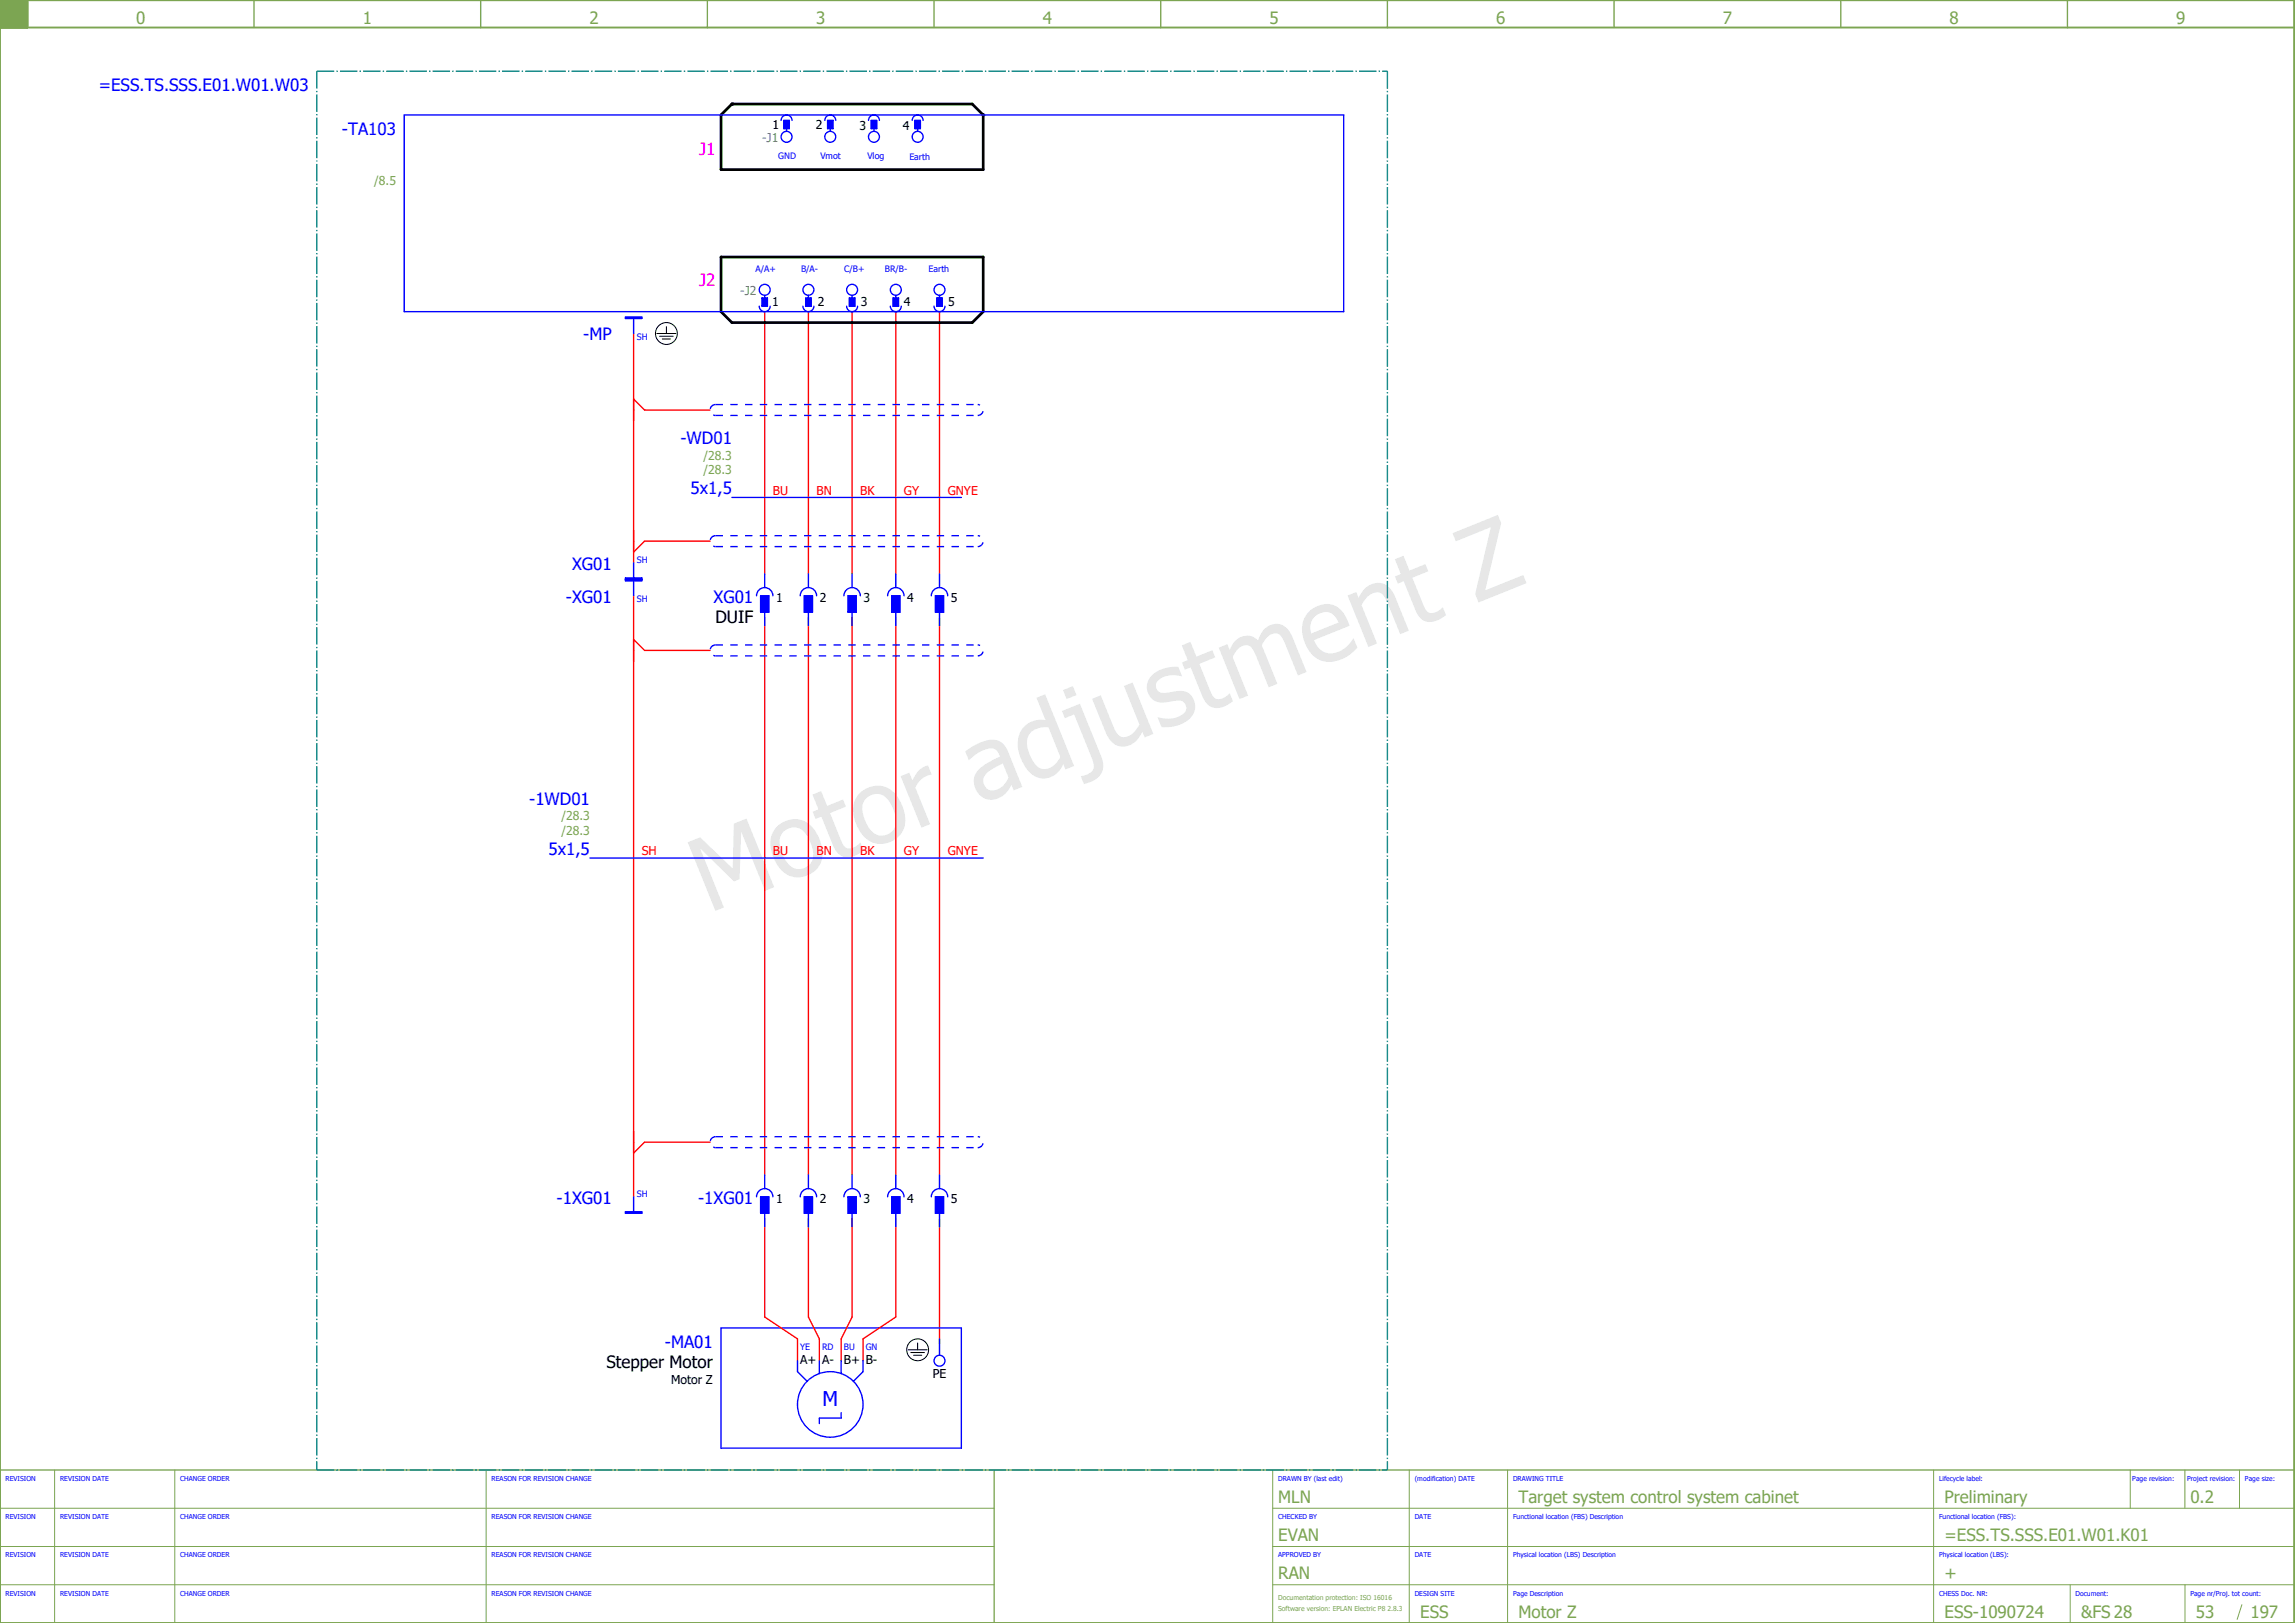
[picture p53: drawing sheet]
<svg xmlns="http://www.w3.org/2000/svg" width="420mm" height="297mm" viewBox="0 0 420 297" stroke-linecap="round" stroke-linejoin="round" font-family="sans-serif">
<defs><g id="words">
<text font-size="18.6" fill="#e7e7e7" x="129.7" y="167.2" transform="rotate(-22 129.7 167.2)">Motor adjustment Z</text>
<text font-size="3.7" fill="#00f" x="150.6" y="257.3">M</text>
<g font-size="3.1" fill="#7ca552">
<text x="24.9" y="4.4">0</text>
<text x="66.4" y="4.4">1</text>
<text x="107.9" y="4.4">2</text>
<text x="149.4" y="4.4">3</text>
<text x="190.9" y="4.4">4</text>
<text x="232.4" y="4.4">5</text>
<text x="273.9" y="4.4">6</text>
<text x="315.4" y="4.4">7</text>
<text x="356.9" y="4.4">8</text>
<text x="398.4" y="4.4">9</text>
<text x="234" y="275">MLN</text>
<text x="278" y="275">Target system control system cabinet</text>
<text x="356" y="275">Preliminary</text>
<text x="401" y="275">0.2</text>
<text x="234" y="282">EVAN</text>
<text x="356" y="282">=ESS.TS.SSS.E01.W01.K01</text>
<text x="234" y="289">RAN</text>
<text x="356" y="289">+</text>
<text x="260" y="296">ESS</text>
<text x="278" y="296">Motor Z</text>
<text x="356" y="296">ESS-1090724</text>
<text x="381" y="296">&amp;FS 28</text>
<text x="402" y="296">53</text>
<text x="412" y="296">197</text>
</g>
<g font-size="3.1" fill="#00f">
<text x="18.1" y="16.6">=ESS.TS.SSS.E01.W01.W03</text>
<text x="62.6" y="24.6">-TA103</text>
<text x="106.8" y="62.3">-MP</text>
<text x="124.6" y="81.2">-WD01</text>
<text x="126.4" y="90.4">5x1,5</text>
<text x="104.7" y="104.3">XG01</text>
<text x="103.6" y="110.3">-XG01</text>
<text x="130.6" y="110.3">XG01</text>
<text x="96.9" y="147.2">-1WD01</text>
<text x="100.4" y="156.4">5x1,5</text>
<text x="101.9" y="220.3">-1XG01</text>
<text x="127.8" y="220.3">-1XG01</text>
<text x="121.7" y="246.6">-MA01</text>
</g>
<g font-size="3.1" fill="#f0f">
<text x="128" y="28.4">J1</text>
<text x="128" y="52.4">J2</text>
</g>
<g font-size="3.1">
<text x="131" y="114">DUIF</text>
<text x="111" y="250.4">Stepper Motor</text>
</g>
<g font-size="2.2">
<text x="141.4" y="23.6">1</text>
<text x="149.4" y="23.6">2</text>
<text x="157.4" y="23.7">3</text>
<text x="165.3" y="23.7">4</text>
<text x="141.4" y="55.9">1</text>
<text x="149.7" y="56">2</text>
<text x="157.6" y="56">3</text>
<text x="165.5" y="55.9">4</text>
<text x="173.6" y="56">5</text>
<text x="142.1" y="110.2">1</text>
<text x="150.1" y="110.2">2</text>
<text x="158.1" y="110.2">3</text>
<text x="166.1" y="110.2">4</text>
<text x="174.1" y="110.2">5</text>
<text x="142.1" y="220.2">1</text>
<text x="150.1" y="220.2">2</text>
<text x="158.1" y="220.2">3</text>
<text x="166.1" y="220.2">4</text>
<text x="174.1" y="220.2">5</text>
<text x="146.5" y="249.6">A+</text>
<text x="150.5" y="249.6">A-</text>
<text x="154.5" y="249.6">B+ B-</text>
<text x="122.8" y="253.3">Motor Z</text>
<text x="170.8" y="252.3">PE</text>
</g>
<g font-size="2.2" fill="#767676">
<text x="139.5" y="25.9">-J1</text>
<text x="135.5" y="53.9">-J2</text>
</g>
<g font-size="2.2" fill="#7ca552">
<text x="68.5" y="33.8">/8.5</text>
<text x="128.8" y="84.1">/28.3</text>
<text x="128.8" y="86.8">/28.3</text>
<text x="102.8" y="150.1">/28.3</text>
<text x="102.8" y="152.8">/28.3</text>
</g>
<g font-size="2.2" fill="#f00">
<text x="141.5" y="90.5">BU</text>
<text x="149.5" y="90.5">BN</text>
<text x="157.5" y="90.5">BK</text>
<text x="165.5" y="90.5">GY</text>
<text x="173.5" y="90.5">GNYE</text>
<text x="117.5" y="156.5">SH</text>
<text x="141.5" y="156.5">BU</text>
<text x="149.5" y="156.5">BN</text>
<text x="157.5" y="156.5">BK</text>
<text x="165.5" y="156.5">GY</text>
<text x="173.5" y="156.5">GNYE</text>
</g>
<g font-size="1.6" fill="#00f">
<text x="142.5" y="29.2">GND</text>
<text x="150.2" y="29.1">Vmot</text>
<text x="158.8" y="29.2">Vlog</text>
<text x="166.5" y="29.3">Earth</text>
<text x="138.3" y="49.8">A/A+</text>
<text x="146.7" y="49.8">B/A-</text>
<text x="154.5" y="49.8">C/B+</text>
<text x="162" y="49.7">BR/B-</text>
<text x="170" y="49.7">Earth</text>
<text x="116.6" y="62.3">SH</text>
<text x="116.6" y="103.1">SH</text>
<text x="116.6" y="110.3">SH</text>
<text x="116.6" y="219.1">SH</text>
<text x="146.5" y="247">YE</text>
<text x="150.5" y="247">RD</text>
<text x="154.5" y="247">BU</text>
<text x="158.5" y="247">GN</text>
</g>
<g font-size="1.2" fill="#00f">
<text x="1" y="271">REVISION</text>
<text x="11" y="271">REVISION DATE</text>
<text x="33" y="271">CHANGE ORDER</text>
<text x="90" y="271">REASON FOR REVISION CHANGE</text>
<text x="234" y="271">DRAWN BY (last edit)</text>
<text x="259" y="271">(modification) DATE</text>
<text x="277" y="271">DRAWING TITLE</text>
<text x="355" y="271">Lifecycle label:</text>
<text x="390.4" y="271">Page revision:</text>
<text x="400.4" y="271">Project revision:</text>
<text x="411" y="271">Page size:</text>
<text x="1" y="278">REVISION</text>
<text x="11" y="278">REVISION DATE</text>
<text x="33" y="278">CHANGE ORDER</text>
<text x="90" y="278">REASON FOR REVISION CHANGE</text>
<text x="234" y="278">CHECKED BY</text>
<text x="259" y="278">DATE</text>
<text x="277" y="278">Functional location (FBS) Description</text>
<text x="355" y="278">Functional location (FBS):</text>
<text x="1" y="285">REVISION</text>
<text x="11" y="285">REVISION DATE</text>
<text x="33" y="285">CHANGE ORDER</text>
<text x="90" y="285">REASON FOR REVISION CHANGE</text>
<text x="234" y="285">APPROVED BY</text>
<text x="259" y="285">DATE</text>
<text x="277" y="285">Physical location (LBS) Description</text>
<text x="355" y="285">Physical location (LBS):</text>
<text x="1" y="292">REVISION</text>
<text x="11" y="292">REVISION DATE</text>
<text x="33" y="292">CHANGE ORDER</text>
<text x="90" y="292">REASON FOR REVISION CHANGE</text>
<text x="259" y="292">DESIGN SITE</text>
<text x="277" y="292">Page Description</text>
<text x="355" y="292">CHESS Doc. NR:</text>
<text x="380" y="292">Document:</text>
<text x="401" y="292">Page nr/Proj. tot count:</text>
</g>
<g font-size="1.2" fill="#7ca552">
<text x="234" y="292.8">Documentation protection: ISO 16016</text>
<text x="234" y="294.8">Software version: EPLAN Electric P8 2.8.3</text>
</g>
</g></defs>
<path d="M0 5h420M0 0h420v297h-420zM5 0v5" fill="none" stroke="#7ca552" stroke-width=".35"/>
<path d="M0 5h5M46.5 0v5M88 0v5M129.5 0v5M171 0v5M212.5 0v5M254 0v5M295.5 0v5M337 0v5M378.5 0v5M182 269v28M420 269h-420v28" fill="none" stroke="#7ca552" stroke-width=".25"/>
<path d="M0 0h5v5h-5z" fill="#7ca552" stroke="#7ca552" stroke-width=".18"/>
<g fill="none" stroke="#7ca552" stroke-width=".18">
<path d="M0 276h182M10 269v28M32 269v28M89 269v28M233 276h187M233 269v28M258 269v28M276 269v28M354 269v28M390 269v7M400 269v7M410 269v7"/>
<path d="M0 283h182M0 290h182M233 283h187M233 290h187M379 290v7M400 290v7M410.4 293.6l-.8 2.8"/>
</g>
<g fill="none" stroke="#f00" stroke-width=".25">
<path d="M140 57v48M148 57v48M156 57v48M164 57v48M172 57v48M116 61v42M116 73l2 2h12M130 99h-12l-2 2M116 109v110M116 117l2 2h12M140 113v102M148 113v102"/>
<path d="M156 113v102M164 113v102M172 113v102M130 209h-12l-2 2M140 223v18l6 4v4M148 223v18l2 4v4M156 223v18l-2 4v4M164 223v18l-6 4v4M172 223v23"/>
</g>
<g fill="#000">
<circle cx="134" cy="19" r=".25"/>
<circle cx="180" cy="21" r=".25"/>
</g>
<path d="M132 21l2-2h44l2 2v10h-48zM132 47h48v10l-2 2h-44l-2-2z" fill="none" stroke="#000" stroke-width=".5"/>
<g fill="none" stroke="#00f" stroke-width=".25">
<path d="M74 21h172v36h-172zM143 22a1 1 0 0 1 1-1 1 1 0 0 1 1 1M143.5 22h1v1.5h-1zM144 23.5v.5M151 22a1 1 0 0 1 1-1 1 1 0 0 1 1 1M151.5 22h1v1.5h-1zM152 23.5v.5M159 22a1 1 0 0 1 1-1 1 1 0 0 1 1 1M159.5 22h1v1.5h-1zM160 23.5v.5M167 22a1 1 0 0 1 1-1 1 1 0 0 1 1 1M167.5 22h1v1.5h-1z"/>
<path d="M168 23.5v.5M114.5 58h3v.3h-3zM116 58.3v2.7M139 56a1 1 0 0 0 1 1 1 1 0 0 0 1-1M139.5 54.5h1v1.5h-1zM140 54v.5M147 56a1 1 0 0 0 1 1 1 1 0 0 0 1-1M147.5 54.5h1v1.5h-1zM148 54v.5M155 56a1 1 0 0 0 1 1 1 1 0 0 0 1-1M155.5 54.5h1v1.5h-1zM156 54v.5"/>
<path d="M163 56a1 1 0 0 0 1 1 1 1 0 0 0 1-1M163.5 54.5h1v1.5h-1zM164 54v.5M171 56a1 1 0 0 0 1 1 1 1 0 0 0 1-1M171.5 54.5h1v1.5h-1zM172 54v.5M134 91h42M114.5 105.8h3v.5h-3zM114.5 106h3M116 103v2.8M116 106.3v2.7M138.5 109a1.5 1.5 0 0 1 1.5-1.5 1.5 1.5 0 0 1 1.5 1.5"/>
<path d="M139.2 109h1.5v3h-1.5zM140 105v2.5M140 112v2.5M146.5 109a1.5 1.5 0 0 1 1.5-1.5 1.5 1.5 0 0 1 1.5 1.5M147.3 109h1.5v3h-1.5zM148 105v2.5M148 112v2.5M154.5 109a1.5 1.5 0 0 1 1.5-1.5 1.5 1.5 0 0 1 1.5 1.5M155.3 109h1.5v3h-1.5zM156 105v2.5M156 112v2.5M162.5 109a1.5 1.5 0 0 1 1.5-1.5 1.5 1.5 0 0 1 1.5 1.5"/>
<path d="M163.3 109h1.5v3h-1.5zM164 105v2.5M164 112v2.5M170.5 109a1.5 1.5 0 0 1 1.5-1.5 1.5 1.5 0 0 1 1.5 1.5M171.2 109h1.5v3h-1.5zM172 105v2.5M172 112v2.5M108 157h72M116 219v2.8M138.5 219a1.5 1.5 0 0 1 1.5-1.5 1.5 1.5 0 0 1 1.5 1.5M139.2 219h1.5v3h-1.5zM140 215v2.5"/>
<path d="M146.5 219a1.5 1.5 0 0 1 1.5-1.5 1.5 1.5 0 0 1 1.5 1.5M147.3 219h1.5v3h-1.5zM148 215v2.5M154.5 219a1.5 1.5 0 0 1 1.5-1.5 1.5 1.5 0 0 1 1.5 1.5M155.3 219h1.5v3h-1.5zM156 215v2.5M162.5 219a1.5 1.5 0 0 1 1.5-1.5 1.5 1.5 0 0 1 1.5 1.5M163.3 219h1.5v3h-1.5zM164 215v2.5M170.5 219a1.5 1.5 0 0 1 1.5-1.5 1.5 1.5 0 0 1 1.5 1.5M171.2 219h1.5v3h-1.5zM172 215v2.5"/>
<path d="M114.5 221.8h3v.2h-3zM140 222v2.5M148 222v2.5M156 222v2.5M164 222v2.5M172 222v2.5M132 243h44v22h-44zM146 249v2l1.8 1.8M150 249v2.4M154 258.5v1h-4v1M154 249v2.4M158 249v2l-1.8 1.8"/>
<path d="M172 245v3"/>
<circle cx="144" cy="25" r="1"/>
<circle cx="152" cy="25" r="1"/>
<circle cx="160" cy="25" r="1"/>
<circle cx="168" cy="25" r="1"/>
<circle cx="140" cy="53" r="1"/>
<circle cx="148" cy="53" r="1"/>
<circle cx="156" cy="53" r="1"/>
<circle cx="164" cy="53" r="1"/>
<circle cx="172" cy="53" r="1"/>
<circle cx="152" cy="257" r="6"/>
<circle cx="172" cy="249" r="1"/>
</g>
<g fill="#00f" stroke="#00f" stroke-width=".18">
<path d="M143.5 22h1v1.5h-1z"/>
<path d="M151.5 22h1v1.5h-1z"/>
<path d="M159.5 22h1v1.5h-1z"/>
<path d="M167.5 22h1v1.5h-1z"/>
<path d="M147.5 54.5h1v1.5h-1z"/>
<path d="M155.5 54.5h1v1.5h-1z"/>
<path d="M163.5 54.5h1v1.5h-1z"/>
<path d="M139.5 54.5h1v1.5h-1z"/>
<path d="M171.5 54.5h1v1.5h-1z"/>
<path d="M114.5 106h3v.3h-3z"/>
<path d="M147.3 109h1.5v3h-1.5z"/>
<path d="M155.3 109h1.5v3h-1.5z"/>
<path d="M163.3 109h1.5v3h-1.5z"/>
<path d="M139.2 109h1.5v3h-1.5z"/>
<path d="M147.3 219h1.5v3h-1.5z"/>
<path d="M155.3 219h1.5v3h-1.5z"/>
<path d="M163.3 219h1.5v3h-1.5z"/>
<path d="M139.2 219h1.5v3h-1.5z"/>
<path d="M114.5 221.8h3v.2h-3z"/>
<path d="M171.2 219h1.5v3h-1.5z"/>
<path d="M171.2 109h1.5v3h-1.5z"/>
<path d="M114.5 58h3v.3h-3z"/>
<path d="M114.5 105.8h3v.2h-3z"/>
</g>
<g fill="none" stroke="#000" stroke-width=".18">
<path d="M122 59.8v1.2M120.2 61h3.5M120.7 61.5h2.5M121.3 62h1.5M166.3 247h3.4M166.7 247.5h2.6M167.3 248h1.4M168 245.8v1.2"/>
<circle cx="122" cy="61" r="2"/>
<circle cx="168" cy="247" r="2"/>
</g>
<g fill="none" stroke="#00f" stroke-width=".25" stroke-dasharray="1.4 1.4" stroke-linecap="butt">
<path d="M131 76h48M131 74h48M131 74a1 1 0 0 0-1 1 1 1 0 0 0 1 1M179 76a1 1 0 0 0 1-1 1 1 0 0 0-1-1M131 98h48M131 98a1 1 0 0 0-1 1 1 1 0 0 0 1 1M131 118h48M131 118a1 1 0 0 0-1 1 1 1 0 0 0 1 1M131 100h48M179 100a1 1 0 0 0 1-1 1 1 0 0 0-1-1M131 120h48M179 120a1 1 0 0 0 1-1 1 1 0 0 0-1-1"/>
<path d="M131 210h48M131 208h48M131 208a1 1 0 0 0-1 1 1 1 0 0 0 1 1M179 210a1 1 0 0 0 1-1 1 1 0 0 0-1-1"/>
</g>
<path d="M58 13h196M58 13v256M254 13v256M58 269h196" fill="none" stroke="#007f7f" stroke-width=".25" stroke-dasharray="3.2 .4 .3 .4" stroke-linecap="butt"/>
<use href="#words"/>
</svg>
